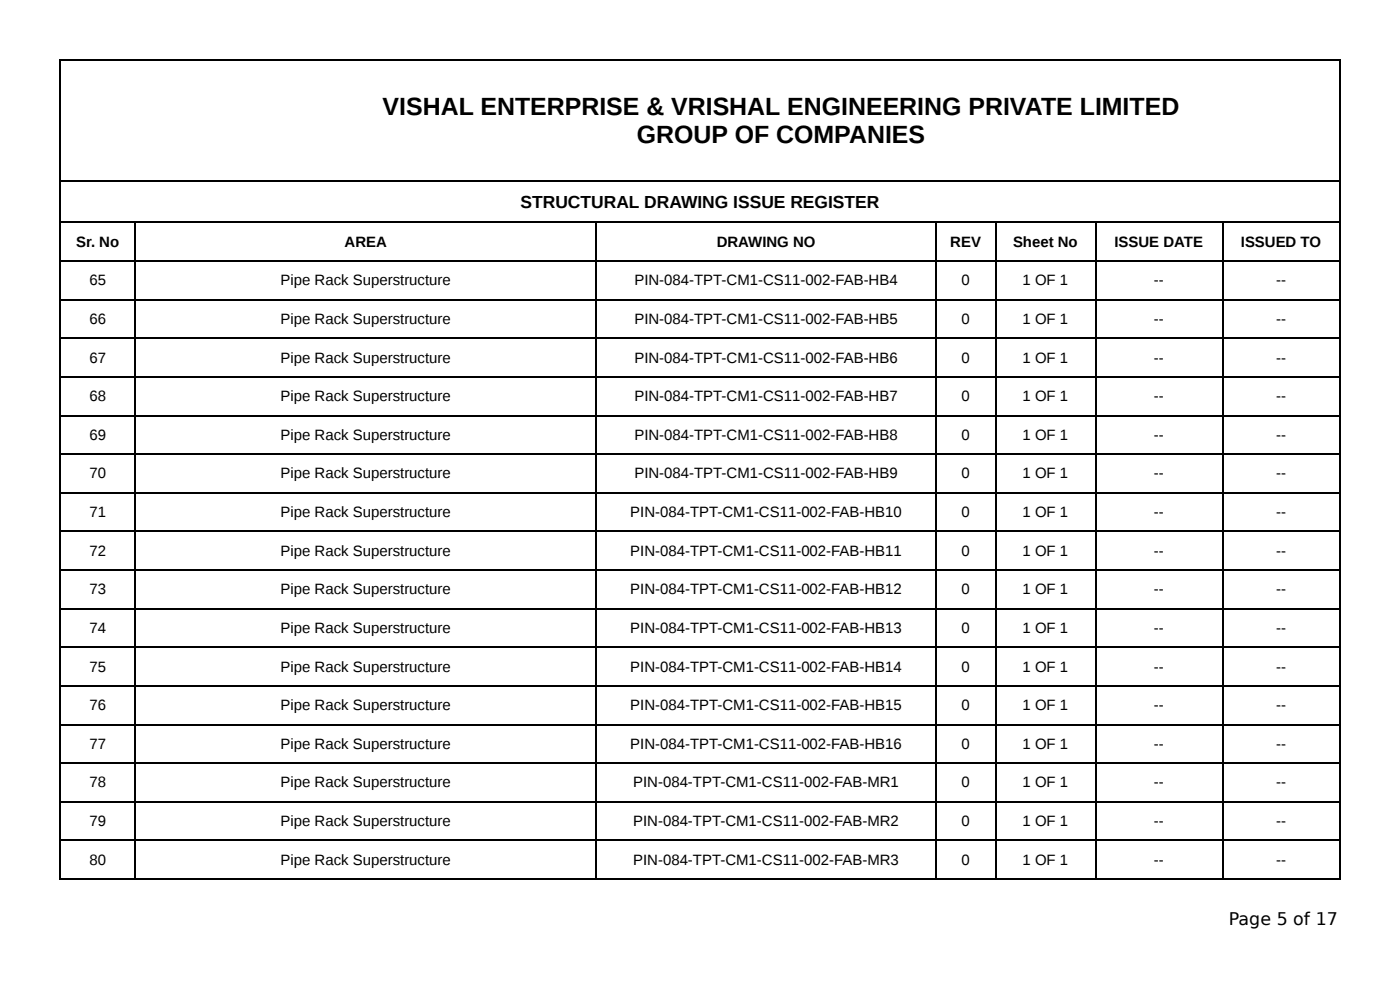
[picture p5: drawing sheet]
<svg xmlns="http://www.w3.org/2000/svg" width="297mm" height="210mm" viewBox="0 0 297 210" stroke-linecap="round" stroke-linejoin="round" font-family="sans-serif">
<defs><g id="words">
<g font-size="5.3">
<text x="81.3" y="24.3">VISHAL ENTERPRISE &amp; VRISHAL ENGINEERING PRIVATE LIMITED</text>
<text x="135.3" y="30.4">GROUP OF COMPANIES</text>
</g>
<g font-size="3.7">
<text x="110.6" y="44.2">STRUCTURAL DRAWING ISSUE REGISTER</text>
<text x="261" y="196.3">Page 5 of 17</text>
</g>
<g font-size="3.2">
<text x="16.2" y="52.4">Sr. No</text>
<text x="73.2" y="52.4">AREA</text>
<text x="152.2" y="52.4">DRAWING NO</text>
<text x="201.8" y="52.4">REV</text>
<text x="215.2" y="52.4">Sheet No</text>
<text x="236.7" y="52.4">ISSUE DATE</text>
<text x="263.5" y="52.4">ISSUED TO</text>
<text x="19" y="60.6">65</text>
<text x="59.6" y="60.6">Pipe Rack Superstructure</text>
<text x="134.7" y="60.6">PIN-084-TPT-CM1-CS11-002-FAB-HB4</text>
<text x="204.2" y="60.6">0</text>
<text x="217.2" y="60.6">1 OF 1</text>
<text x="245" y="60.6">--</text>
<text x="271" y="60.6">--</text>
<text x="19" y="68.8">66</text>
<text x="59.6" y="68.8">Pipe Rack Superstructure</text>
<text x="134.7" y="68.8">PIN-084-TPT-CM1-CS11-002-FAB-HB5</text>
<text x="204.2" y="68.8">0</text>
<text x="217.2" y="68.8">1 OF 1</text>
<text x="245" y="68.8">--</text>
<text x="271" y="68.8">--</text>
<text x="19" y="77">67</text>
<text x="59.6" y="77">Pipe Rack Superstructure</text>
<text x="134.7" y="77">PIN-084-TPT-CM1-CS11-002-FAB-HB6</text>
<text x="204.2" y="77">0</text>
<text x="217.2" y="77">1 OF 1</text>
<text x="245" y="77">--</text>
<text x="271" y="77">--</text>
<text x="19" y="85.2">68</text>
<text x="59.6" y="85.2">Pipe Rack Superstructure</text>
<text x="134.7" y="85.2">PIN-084-TPT-CM1-CS11-002-FAB-HB7</text>
<text x="204.2" y="85.2">0</text>
<text x="217.2" y="85.2">1 OF 1</text>
<text x="245" y="85.2">--</text>
<text x="271" y="85.2">--</text>
<text x="19" y="93.4">69</text>
<text x="59.6" y="93.4">Pipe Rack Superstructure</text>
<text x="134.7" y="93.4">PIN-084-TPT-CM1-CS11-002-FAB-HB8</text>
<text x="204.2" y="93.4">0</text>
<text x="217.2" y="93.4">1 OF 1</text>
<text x="245" y="93.4">--</text>
<text x="271" y="93.4">--</text>
<text x="19" y="101.6">70</text>
<text x="59.6" y="101.6">Pipe Rack Superstructure</text>
<text x="134.7" y="101.6">PIN-084-TPT-CM1-CS11-002-FAB-HB9</text>
<text x="204.2" y="101.6">0</text>
<text x="217.2" y="101.6">1 OF 1</text>
<text x="245" y="101.6">--</text>
<text x="271" y="101.6">--</text>
<text x="19" y="109.8">71</text>
<text x="59.6" y="109.8">Pipe Rack Superstructure</text>
<text x="133.9" y="109.8">PIN-084-TPT-CM1-CS11-002-FAB-HB10</text>
<text x="204.2" y="109.8">0</text>
<text x="217.2" y="109.8">1 OF 1</text>
<text x="245" y="109.8">--</text>
<text x="271" y="109.8">--</text>
<text x="19" y="118">72</text>
<text x="59.6" y="118">Pipe Rack Superstructure</text>
<text x="133.9" y="118">PIN-084-TPT-CM1-CS11-002-FAB-HB11</text>
<text x="204.2" y="118">0</text>
<text x="217.2" y="118">1 OF 1</text>
<text x="245" y="118">--</text>
<text x="271" y="118">--</text>
<text x="19" y="126.2">73</text>
<text x="59.6" y="126.2">Pipe Rack Superstructure</text>
<text x="133.9" y="126.2">PIN-084-TPT-CM1-CS11-002-FAB-HB12</text>
<text x="204.2" y="126.2">0</text>
<text x="217.2" y="126.2">1 OF 1</text>
<text x="245" y="126.2">--</text>
<text x="271" y="126.2">--</text>
<text x="19" y="134.4">74</text>
<text x="59.6" y="134.4">Pipe Rack Superstructure</text>
<text x="133.9" y="134.4">PIN-084-TPT-CM1-CS11-002-FAB-HB13</text>
<text x="204.2" y="134.4">0</text>
<text x="217.2" y="134.4">1 OF 1</text>
<text x="245" y="134.4">--</text>
<text x="271" y="134.4">--</text>
<text x="19" y="142.6">75</text>
<text x="59.6" y="142.6">Pipe Rack Superstructure</text>
<text x="133.9" y="142.6">PIN-084-TPT-CM1-CS11-002-FAB-HB14</text>
<text x="204.2" y="142.6">0</text>
<text x="217.2" y="142.6">1 OF 1</text>
<text x="245" y="142.6">--</text>
<text x="271" y="142.6">--</text>
<text x="19" y="150.8">76</text>
<text x="59.6" y="150.8">Pipe Rack Superstructure</text>
<text x="133.9" y="150.8">PIN-084-TPT-CM1-CS11-002-FAB-HB15</text>
<text x="204.2" y="150.8">0</text>
<text x="217.2" y="150.8">1 OF 1</text>
<text x="245" y="150.8">--</text>
<text x="271" y="150.8">--</text>
<text x="19" y="159">77</text>
<text x="59.6" y="159">Pipe Rack Superstructure</text>
<text x="133.9" y="159">PIN-084-TPT-CM1-CS11-002-FAB-HB16</text>
<text x="204.2" y="159">0</text>
<text x="217.2" y="159">1 OF 1</text>
<text x="245" y="159">--</text>
<text x="271" y="159">--</text>
<text x="19" y="167.2">78</text>
<text x="59.6" y="167.2">Pipe Rack Superstructure</text>
<text x="134.5" y="167.2">PIN-084-TPT-CM1-CS11-002-FAB-MR1</text>
<text x="204.2" y="167.2">0</text>
<text x="217.2" y="167.2">1 OF 1</text>
<text x="245" y="167.2">--</text>
<text x="271" y="167.2">--</text>
<text x="19" y="175.4">79</text>
<text x="59.6" y="175.4">Pipe Rack Superstructure</text>
<text x="134.5" y="175.4">PIN-084-TPT-CM1-CS11-002-FAB-MR2</text>
<text x="204.2" y="175.4">0</text>
<text x="217.2" y="175.4">1 OF 1</text>
<text x="245" y="175.4">--</text>
<text x="271" y="175.4">--</text>
<text x="19" y="183.6">80</text>
<text x="59.6" y="183.6">Pipe Rack Superstructure</text>
<text x="134.5" y="183.6">PIN-084-TPT-CM1-CS11-002-FAB-MR3</text>
<text x="204.2" y="183.6">0</text>
<text x="217.2" y="183.6">1 OF 1</text>
<text x="245" y="183.6">--</text>
<text x="271" y="183.6">--</text>
</g>
</g></defs>
<g fill="none" stroke="#000" stroke-width=".26">
<path d="M12.7 12.8h272M12.8 12.7v174.1M284.6 12.7v174.1M12.7 38.5h272M12.7 47.2h272M12.7 55.4h272M28.7 47.4v139.4M126.6 47.4v139.4M198.8 47.4v139.4M211.5 47.4v139.4M232.7 47.4v139.4M259.7 47.4v139.4"/>
<path d="M12.7 63.6h272M12.7 71.8h272M12.7 80h272M12.7 88.2h272M12.7 96.4h272M12.7 104.6h272M12.7 112.8h272M12.7 121h272M12.7 129.2h272M12.7 137.5h272M12.7 145.7h272M12.7 153.9h272"/>
<path d="M12.7 162.1h272M12.7 170.3h272M12.7 178.5h272M12.7 186.7h272"/>
</g>
<use href="#words"/>
</svg>
